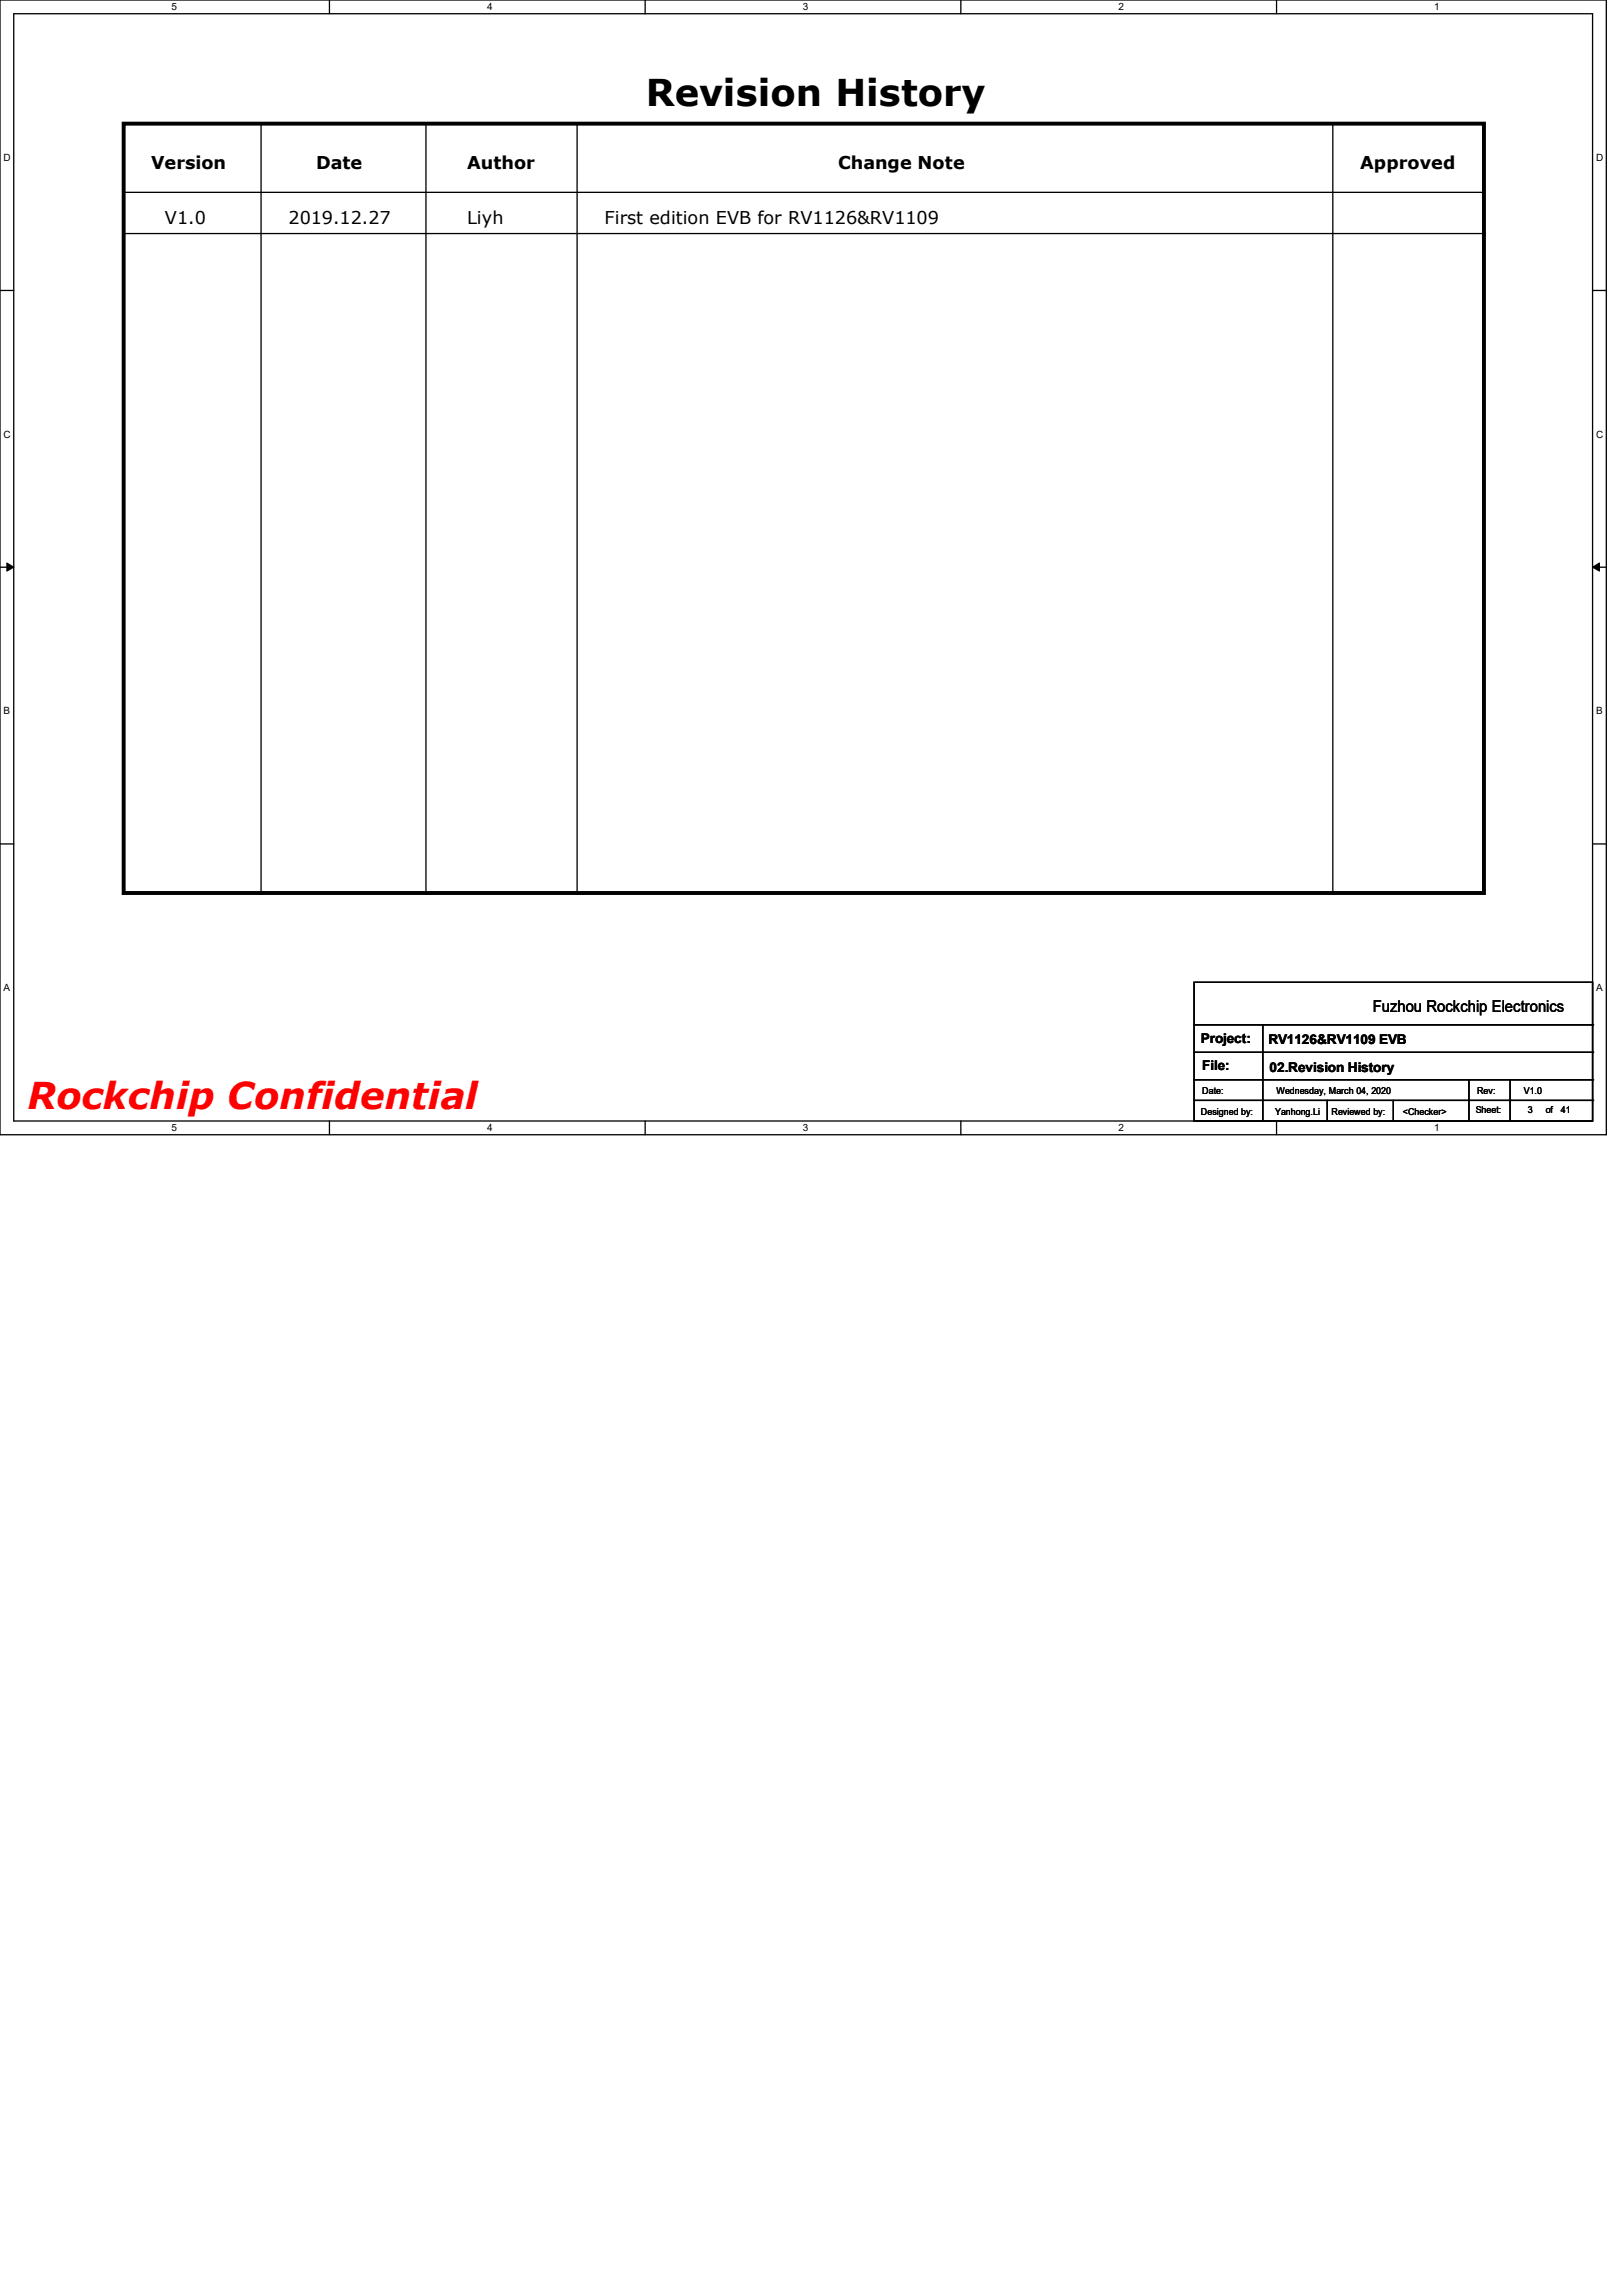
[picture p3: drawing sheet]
<svg xmlns="http://www.w3.org/2000/svg" width="210mm" height="297mm" viewBox="0 0 210 297" stroke-linecap="round" stroke-linejoin="round" font-family="sans-serif">
<defs><g id="words">
<text font-size="4.8" x="83.6" y="13.7">Revision History</text>
<text font-size="4.8" fill="#f00" x="3.6" y="143.5">Rockchip Confidential</text>
<g font-size="2.3">
<text x="19.6" y="21.8">Version</text>
<text x="40.9" y="21.8">Date</text>
<text x="60.4" y="21.8">Author</text>
<text x="108.4" y="21.8">Change Note</text>
<text x="176" y="21.8">Approved</text>
<text x="21.3" y="29">V1.0</text>
<text x="37.3" y="29">2019.12.27</text>
<text x="60.5" y="29">Liyh</text>
<text x="78.2" y="29">First edition EVB for RV1126&amp;RV1109</text>
</g>
<text font-size="2.1" x="177.6" y="131">Fuzhou Rockchip Electronics</text>
<g font-size="1.7">
<text x="155.4" y="135">Project:</text>
<text x="164.1" y="135.1">RV1126&amp;RV1109 EVB</text>
<text x="155.6" y="138.5">File:</text>
<text x="164.3" y="138.7">02.Revision History</text>
</g>
<g font-size="1.3">
<text x="22.2" y="1.3">5</text>
<text x="63" y="1.3">4</text>
<text x="103.9" y="1.3">3</text>
<text x="144.7" y="1.3">2</text>
<text x="185.6" y="1.3">1</text>
<text x=".5" y="20.8">D</text>
<text x="206.5" y="20.8">D</text>
<text x=".5" y="56.6">C</text>
<text x="206.5" y="56.6">C</text>
<text x=".5" y="92.5">B</text>
<text x="206.5" y="92.5">B</text>
<text x=".5" y="128.3">A</text>
<text x="206.5" y="128.3">A</text>
<text x="22.2" y="146.4">5</text>
<text x="63" y="146.4">4</text>
<text x="103.9" y="146.4">3</text>
<text x="144.7" y="146.4">2</text>
<text x="185.6" y="146.4">1</text>
</g>
<g font-size="1.2">
<text x="155.6" y="141.6">Date:</text>
<text x="165.2" y="141.6">Wednesday, March 04, 2020</text>
<text x="191.1" y="141.6">Rev:</text>
<text x="197.2" y="141.6">V1.0</text>
<text x="155.4" y="144.3">Designed by:</text>
<text x="165" y="144.3">Yanhong.Li</text>
<text x="172.3" y="144.3">Reviewed by:</text>
<text x="181.5" y="144.3">&lt;Checker&gt;</text>
<text x="191" y="144.1">Sheet:</text>
<text x="197.7" y="144.1">3</text>
<text x="200" y="144.1">of</text>
<text x="202" y="144.1">41</text>
</g>
</g></defs>
<path d="M0 0h207.9v146.9h-207.9zM1.8 1.8h204.3v143.3h-204.3z" fill="none" stroke="#000" stroke-width=".17"/>
<g fill="#fff">
<path d="M22.2 .2h.7v1.4h-.7z"/>
<path d="M22.2 145.2h.7v1.4h-.7z"/>
</g>
<path d="M42.6 0v1.8M42.6 145.1v1.8" fill="none" stroke="#000" stroke-width=".17"/>
<g fill="#fff">
<path d="M63 .2h.7v1.4h-.7z"/>
<path d="M63 145.2h.7v1.4h-.7z"/>
</g>
<path d="M83.5 0v1.8M83.5 145.1v1.8" fill="none" stroke="#000" stroke-width=".17"/>
<g fill="#fff">
<path d="M103.9 .2h.7v1.4h-.7z"/>
<path d="M103.9 145.2h.7v1.4h-.7z"/>
</g>
<path d="M124.3 0v1.8M124.3 145.1v1.8" fill="none" stroke="#000" stroke-width=".17"/>
<g fill="#fff">
<path d="M144.7 .2h.7v1.4h-.7z"/>
<path d="M144.7 145.2h.7v1.4h-.7z"/>
</g>
<path d="M165.2 0v1.8M165.2 145.1v1.8" fill="none" stroke="#000" stroke-width=".17"/>
<g fill="#fff">
<path d="M185.6 .2h.7v1.4h-.7z"/>
<path d="M185.6 145.2h.7v1.4h-.7z"/>
<path d="M.5 19.7h.9v1.4h-.9z"/>
<path d="M206.5 19.7h.9v1.4h-.9z"/>
<path d="M.5 55.5h.9v1.4h-.9z"/>
<path d="M206.5 55.5h.9v1.4h-.9z"/>
</g>
<path d="M0 37.6h1.8M206.1 37.6h1.8" fill="none" stroke="#000" stroke-width=".17"/>
<g fill="#fff">
<path d="M.5 91.3h.8v1.4h-.8z"/>
<path d="M206.5 91.3h.8v1.4h-.8z"/>
</g>
<path d="M0 73.4h1.8M206.1 73.4h1.8" fill="none" stroke="#000" stroke-width=".17"/>
<path d="M.9 72.9l.9 .5-.9 .5zM206.1 73.4l.9-.5v1z" fill="#000" stroke="#000" stroke-width=".13"/>
<g fill="#fff">
<path d="M.5 127.1h.8v1.4h-.8z"/>
<path d="M206.5 127.1h.8v1.4h-.8z"/>
</g>
<g fill="none" stroke="#000" stroke-width=".17">
<path d="M33.8 16v99.6M55.1 16v99.6M74.7 16v99.6M172.5 16v99.6M16 24.9h176M16 30.2h176M192 24.9h.1M192 30.2h.1M0 109.2h1.8M33.8 115.6h.1M55.1 115.6h.1M74.7 115.6h.1"/>
<path d="M172.5 115.6h.1M206.1 109.2h1.8M154.5 127.1h51.6v18h-51.6zM154.5 132.6h51.6M154.5 136.2h51.6M154.5 139.7h51.6M163.4 132.6v12.5M190.1 139.7v5.4M195.4 139.7v5.4M206.1 132.6h.1M206.1 136.2h.1M206.1 139.7h.1"/>
<path d="M154.5 142.4h51.6M163.4 145.1h.1M171.7 145.1h.1M171.7 142.4v2.7M180.3 145.1h.1M180.3 142.4v2.7M190.1 145.1h.1M195.4 145.1h.1M206.1 142.4h.1"/>
</g>
<path d="M16 16h176v99.6h-176z" fill="none" stroke="#000" stroke-width=".51"/>
<use href="#words"/>
</svg>
